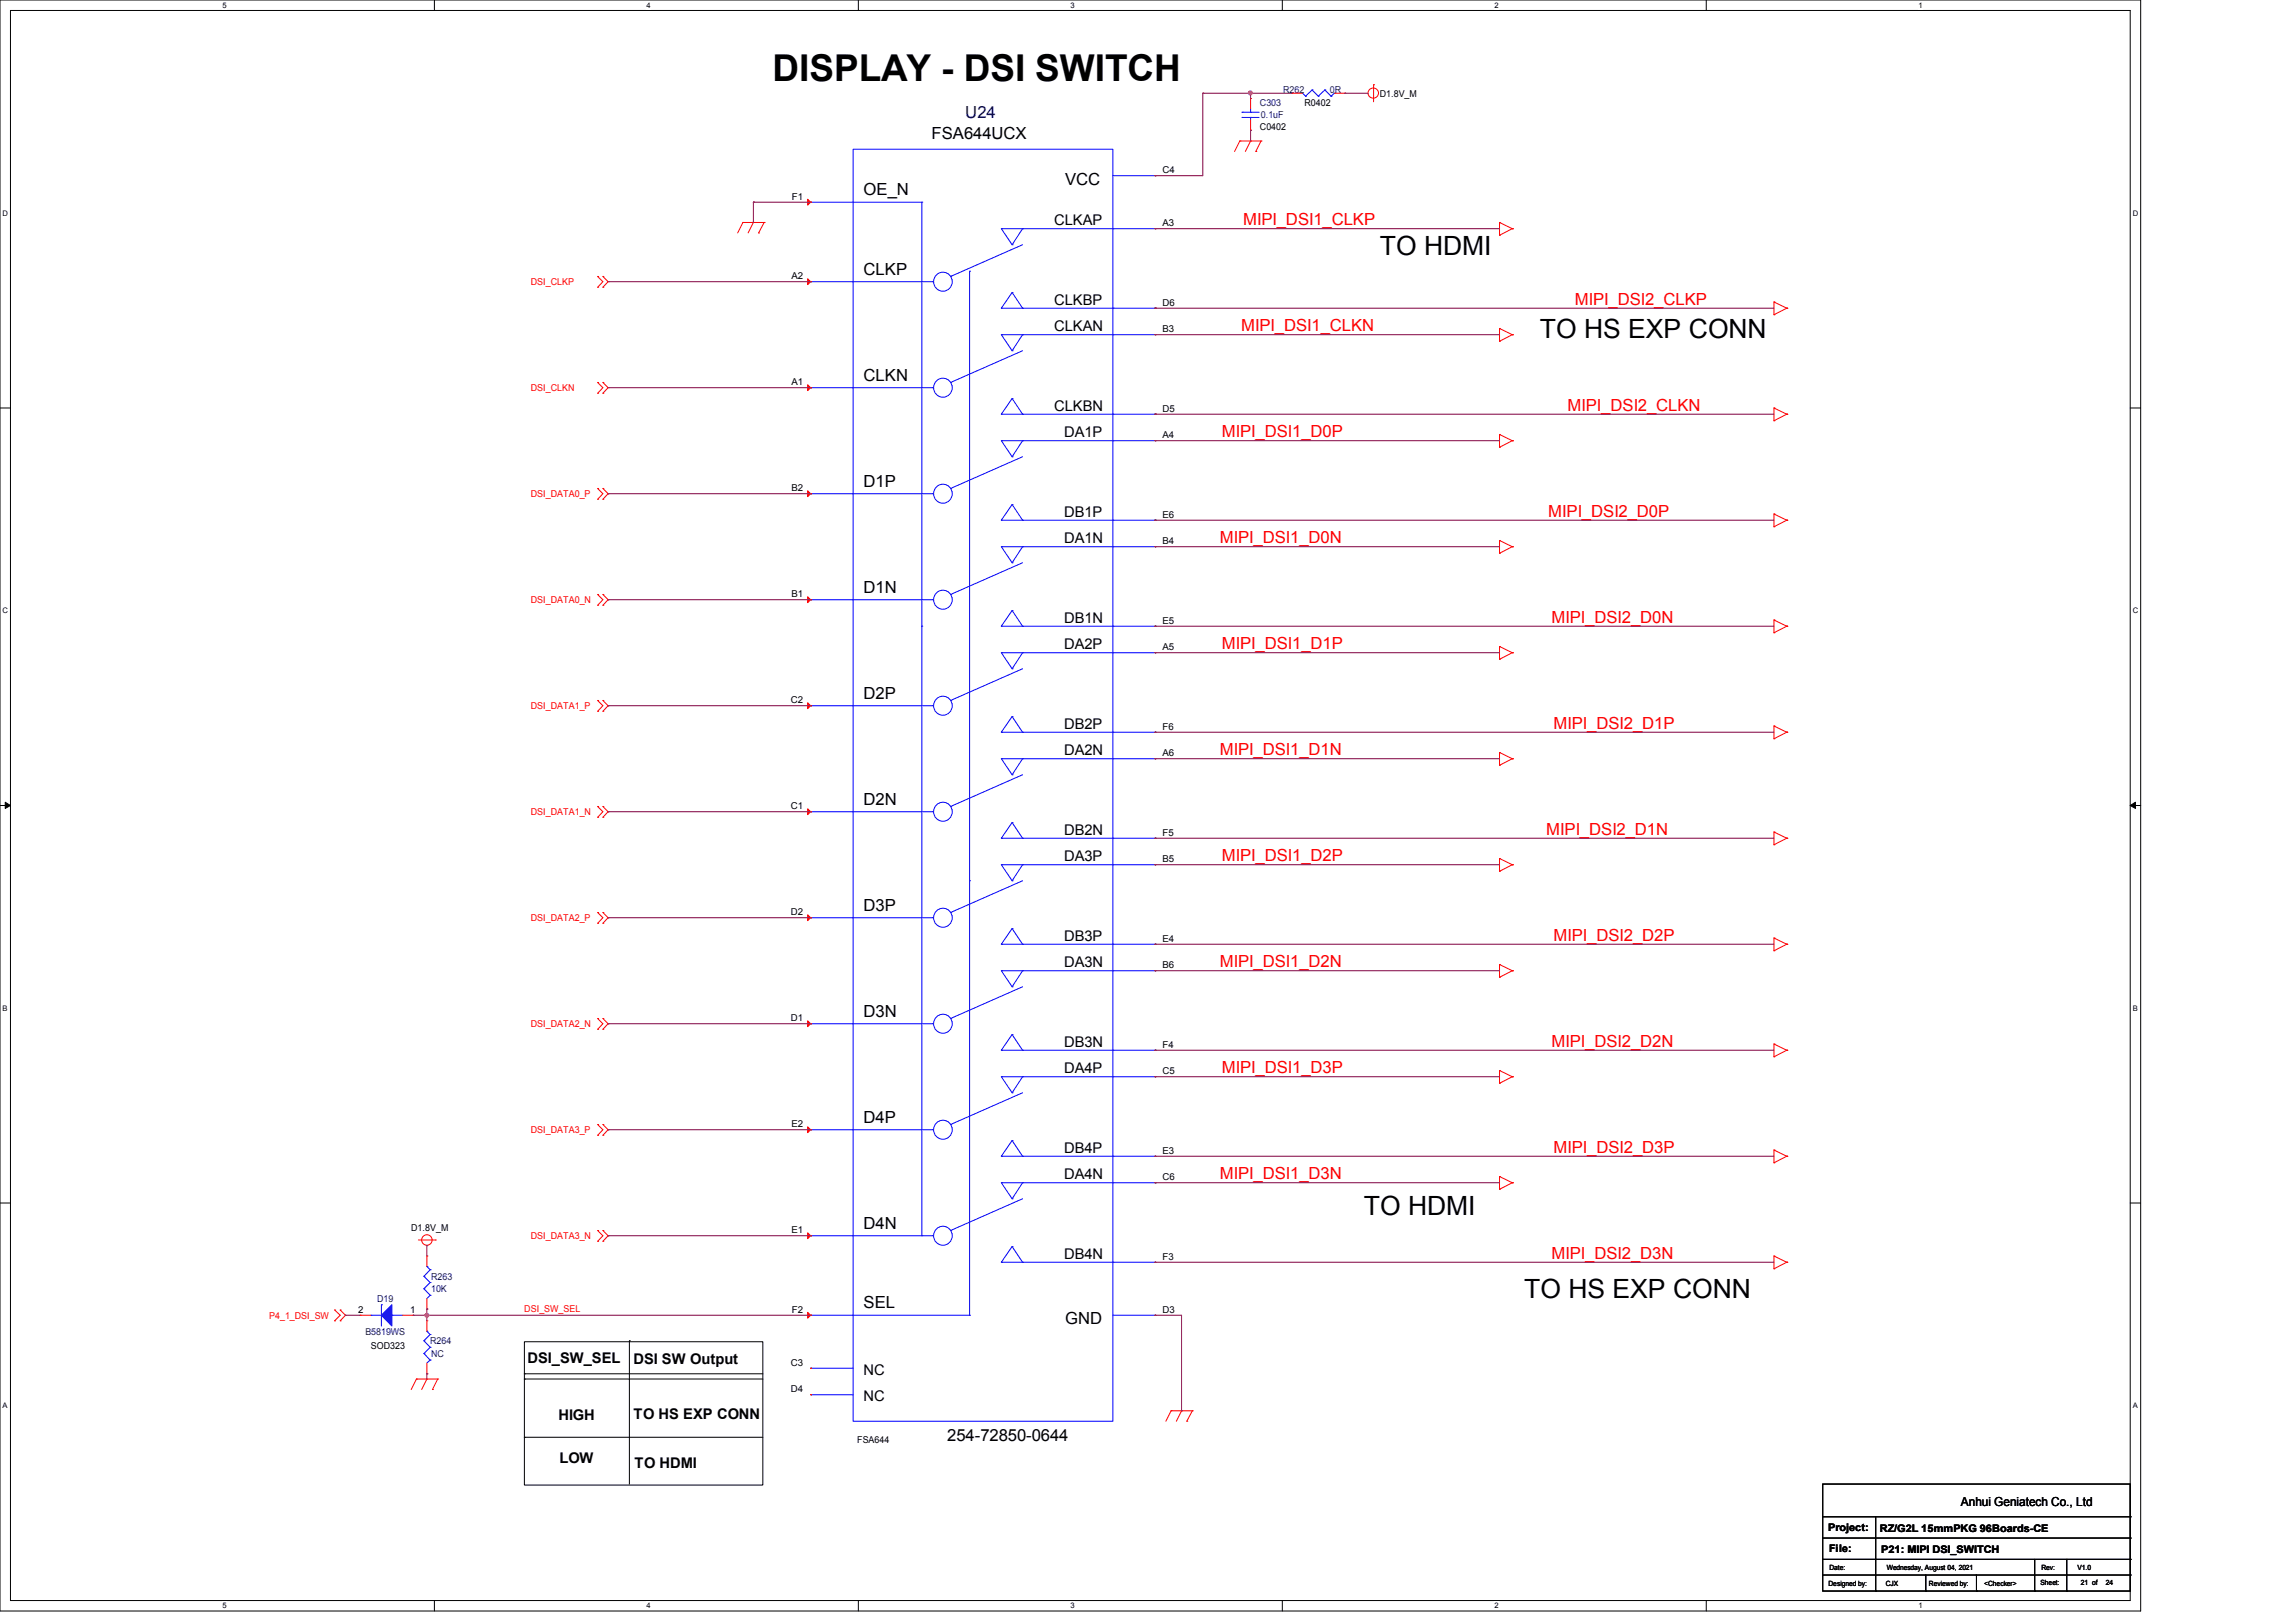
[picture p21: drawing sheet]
<svg xmlns="http://www.w3.org/2000/svg" width="297mm" height="210mm" viewBox="0 0 297 210" stroke-linecap="round" stroke-linejoin="round" font-family="sans-serif">
<defs><g id="words">
<text font-size="4.8" x="100" y="10.5">DISPLAY - DSI SWITCH</text>
<g font-size="3.4">
<text x="178.6" y="33">TO HDMI</text>
<text x="199.3" y="43.7">TO HS EXP CONN</text>
<text x="176.5" y="157.2">TO HDMI</text>
<text x="197.2" y="167.9">TO HS EXP CONN</text>
</g>
<text font-size="2.2" fill="#000080" x="124.9" y="15.3">U24</text>
<g font-size="2.2">
<text x="120.6" y="18">FSA644UCX</text>
<text x="137.8" y="23.9">VCC</text>
<text x="111.8" y="25.3">OE_N</text>
<text x="111.8" y="35.6">CLKP</text>
<text x="111.8" y="49.3">CLKN</text>
<text x="111.8" y="63">D1P</text>
<text x="111.8" y="76.7">D1N</text>
<text x="111.8" y="90.4">D2P</text>
<text x="111.8" y="104.1">D2N</text>
<text x="111.8" y="117.9">D3P</text>
<text x="111.8" y="131.6">D3N</text>
<text x="111.8" y="145.3">D4P</text>
<text x="111.8" y="159">D4N</text>
<text x="111.8" y="169.3">SEL</text>
<text x="137.8" y="171.4">GND</text>
<text x="122.6" y="186.4">254-72850-0644</text>
</g>
<g font-size="2.2" fill="#f00">
<text x="160.9" y="29.1">MIPI_DSI1_CLKP</text>
<text x="203.8" y="39.4">MIPI_DSI2_CLKP</text>
<text x="160.6" y="42.8">MIPI_DSI1_CLKN</text>
<text x="202.9" y="53.1">MIPI_DSI2_CLKN</text>
<text x="158.1" y="56.6">MIPI_DSI1_D0P</text>
<text x="157.9" y="70.3">MIPI_DSI1_D0N</text>
<text x="200.4" y="66.8">MIPI_DSI2_D0P</text>
<text x="158.1" y="84">MIPI_DSI1_D1P</text>
<text x="200.8" y="80.6">MIPI_DSI2_D0N</text>
<text x="201" y="94.3">MIPI_DSI2_D1P</text>
<text x="157.9" y="97.7">MIPI_DSI1_D1N</text>
<text x="200.1" y="108">MIPI_DSI2_D1N</text>
<text x="158.1" y="111.4">MIPI_DSI1_D2P</text>
<text x="157.9" y="125.1">MIPI_DSI1_D2N</text>
<text x="201" y="121.7">MIPI_DSI2_D2P</text>
<text x="200.8" y="135.4">MIPI_DSI2_D2N</text>
<text x="158.1" y="138.9">MIPI_DSI1_D3P</text>
<text x="201" y="149.1">MIPI_DSI2_D3P</text>
<text x="157.9" y="152.6">MIPI_DSI1_D3N</text>
<text x="200.8" y="162.9">MIPI_DSI2_D3N</text>
</g>
<g font-size="1.9">
<text x="136.4" y="29.1">CLKAP</text>
<text x="136.4" y="39.4">CLKBP</text>
<text x="136.4" y="42.8">CLKAN</text>
<text x="136.4" y="53.1">CLKBN</text>
<text x="137.7" y="56.6">DA1P</text>
<text x="137.7" y="66.8">DB1P</text>
<text x="137.7" y="70.3">DA1N</text>
<text x="137.7" y="84">DA2P</text>
<text x="137.7" y="80.6">DB1N</text>
<text x="137.7" y="94.3">DB2P</text>
<text x="137.7" y="97.7">DA2N</text>
<text x="137.7" y="108">DB2N</text>
<text x="137.7" y="111.4">DA3P</text>
<text x="137.7" y="125.1">DA3N</text>
<text x="137.7" y="121.7">DB3P</text>
<text x="137.7" y="135.4">DB3N</text>
<text x="137.7" y="138.9">DA4P</text>
<text x="137.7" y="149.1">DB4P</text>
<text x="137.7" y="152.6">DA4N</text>
<text x="137.7" y="162.9">DB4N</text>
<text x="68.3" y="176.4">DSI_SW_SEL</text>
<text x="82" y="176.5">DSI SW Output</text>
<text x="111.8" y="177.9">NC</text>
<text x="72.3" y="183.8">HIGH</text>
<text x="82" y="183.6">TO HS EXP CONN</text>
<text x="111.8" y="181.2">NC</text>
<text x="72.4" y="189.3">LOW</text>
<text x="82.1" y="189.9">TO HDMI</text>
</g>
<text font-size="1.6" x="253.8" y="194.8">Anhui Geniatech Co., Ltd</text>
<g font-size="1.4">
<text x="236.6" y="198.1">Project:</text>
<text x="236.7" y="200.8">File:</text>
<text x="243.3" y="198.2">RZ/G2L 15mmPKG 96Boards-CE</text>
<text x="243.4" y="201">P21: MIPI DSI_SWITCH</text>
</g>
<g font-size="1.2" fill="#000080">
<text x="166.1" y="12">R262</text>
<text x="172.1" y="12">0R</text>
<text x="163.1" y="13.8">C303</text>
<text x="163.2" y="15.2">0.1uF</text>
<text x="55.8" y="165.6">R263</text>
<text x="55.8" y="167.2">10K</text>
<text x="47.3" y="172.7">B5819WS</text>
<text x="48.8" y="168.4">D19</text>
<text x="55.7" y="173.9">R264</text>
<text x="55.8" y="175.6">NC</text>
</g>
<g font-size="1.2">
<text x="163.1" y="16.8">C0402</text>
<text x="168.8" y="13.8">R0402</text>
<text x="178.5" y="12.5">D1.8V_M</text>
<text x="150.4" y="22.4">C4</text>
<text x="102.5" y="25.9">F1</text>
<text x="150.4" y="29.3">A3</text>
<text x="102.4" y="36.2">A2</text>
<text x="150.4" y="39.6">D6</text>
<text x="150.4" y="43">B3</text>
<text x="102.4" y="49.9">A1</text>
<text x="150.4" y="53.3">D5</text>
<text x="150.4" y="56.7">A4</text>
<text x="102.4" y="63.6">B2</text>
<text x="150.4" y="67">E6</text>
<text x="150.4" y="70.4">B4</text>
<text x="102.4" y="77.3">B1</text>
<text x="150.4" y="80.7">E5</text>
<text x="150.4" y="84.2">A5</text>
<text x="102.4" y="91">C2</text>
<text x="150.4" y="94.4">F6</text>
<text x="150.4" y="97.9">A6</text>
<text x="102.4" y="104.7">C1</text>
<text x="150.4" y="111.6">B5</text>
<text x="150.4" y="108.2">F5</text>
<text x="102.4" y="118.4">D2</text>
<text x="150.4" y="125.3">B6</text>
<text x="150.4" y="121.9">E4</text>
<text x="102.4" y="132.2">D1</text>
<text x="150.4" y="135.6">F4</text>
<text x="150.4" y="139">C5</text>
<text x="102.4" y="145.9">E2</text>
<text x="150.4" y="149.3">E3</text>
<text x="150.4" y="152.7">C6</text>
<text x="53.2" y="159.3">D1.8V_M</text>
<text x="102.4" y="159.6">E1</text>
<text x="150.4" y="163">F3</text>
<text x="46.4" y="169.9">2</text>
<text x="53.1" y="169.9">1</text>
<text x="102.5" y="169.9">F2</text>
<text x="150.4" y="169.9">D3</text>
<text x="48" y="174.5">SOD323</text>
<text x="102.4" y="176.7">C3</text>
<text x="102.4" y="180.2">D4</text>
<text x="110.9" y="186.7">FSA644</text>
</g>
<g font-size="1.2" fill="#f00">
<text x="68.7" y="36.9">DSI_CLKP</text>
<text x="68.7" y="50.6">DSI_CLKN</text>
<text x="68.7" y="64.3">DSI_DATA0_P</text>
<text x="68.7" y="78.1">DSI_DATA0_N</text>
<text x="68.7" y="91.8">DSI_DATA1_P</text>
<text x="68.7" y="105.5">DSI_DATA1_N</text>
<text x="68.7" y="119.2">DSI_DATA2_P</text>
<text x="68.7" y="132.9">DSI_DATA2_N</text>
<text x="68.7" y="146.6">DSI_DATA3_P</text>
<text x="68.7" y="160.4">DSI_DATA3_N</text>
<text x="34.8" y="170.6">P4_1_DSI_SW</text>
<text x="67.9" y="169.7">DSI_SW_SEL</text>
</g>
<g font-size="1">
<text x="28.8" y="1">5</text>
<text x="83.7" y="1">4</text>
<text x="138.5" y="1">3</text>
<text x="193.4" y="1">2</text>
<text x="248.3" y="1">1</text>
<text x=".3" y="27.9">D</text>
<text x="276" y="27.9">D</text>
<text x=".3" y="79.4">C</text>
<text x="276" y="79.4">C</text>
<text x=".3" y="130.8">B</text>
<text x="276" y="130.8">B</text>
<text x=".3" y="182.2">A</text>
<text x="276" y="182.2">A</text>
<text x="28.8" y="208.1">5</text>
<text x="83.7" y="208.1">4</text>
<text x="138.5" y="208.1">3</text>
<text x="193.4" y="208.1">2</text>
<text x="248.3" y="208.1">1</text>
</g>
<g font-size=".9">
<text x="236.8" y="203.2">Date:</text>
<text x="244.2" y="203.2">Wednesday, August 04, 2021</text>
<text x="264.2" y="203.2">Rev:</text>
<text x="268.8" y="203.2">V1.0</text>
<text x="236.6" y="205.2">Designed by:</text>
<text x="244" y="205.2">CJX</text>
<text x="249.6" y="205.2">Reviewed by:</text>
<text x="256.8" y="205.2">&lt;Checker&gt;</text>
<text x="264.1" y="205.1">Sheet:</text>
<text x="269.3" y="205.1">21 of</text>
<text x="272.5" y="205.1">24</text>
</g>
</g></defs>
<path d="M0 0h277v208.4h-277zM1.4 1.4h274.3v205.7h-274.3z" fill="none" stroke="#000" stroke-width=".13"/>
<g fill="#fff">
<path d="M28.8 .1h.5v1.1h-.5z"/>
<path d="M28.8 207.2h.5v1.1h-.5z"/>
</g>
<path d="M56.2 0v1.4M56.2 207.1v1.3" fill="none" stroke="#000" stroke-width=".13"/>
<g fill="#fff">
<path d="M83.7 .1h.5v1.1h-.5z"/>
<path d="M83.7 207.2h.5v1.1h-.5z"/>
</g>
<path d="M111.1 0v1.4M111.1 207.1v1.3" fill="none" stroke="#000" stroke-width=".13"/>
<g fill="#fff">
<path d="M138.5 .1h.6v1.1h-.6z"/>
<path d="M138.5 207.2h.6v1.1h-.6z"/>
</g>
<path d="M165.9 0v1.4M165.9 207.1v1.3" fill="none" stroke="#000" stroke-width=".13"/>
<g fill="#fff">
<path d="M193.4 .1h.5v1.1h-.5z"/>
<path d="M193.4 207.2h.5v1.1h-.5z"/>
</g>
<path d="M220.8 0v1.4M220.8 207.1v1.3" fill="none" stroke="#000" stroke-width=".13"/>
<g fill="#fff">
<path d="M248.2 .1h.6v1.1h-.6z"/>
<path d="M248.2 207.2h.6v1.1h-.6z"/>
<path d="M.3 27.1h.8v1.1h-.8z"/>
<path d="M276 27.1h.7v1.1h-.7z"/>
<path d="M.3 78.5h.8v1.1h-.8z"/>
<path d="M276 78.5h.7v1.1h-.7z"/>
</g>
<path d="M0 52.8h1.4M275.7 52.8h1.3" fill="none" stroke="#000" stroke-width=".13"/>
<g fill="#fff">
<path d="M.3 129.9h.7v1.1h-.7z"/>
<path d="M276 129.9h.6v1.1h-.6z"/>
</g>
<path d="M0 104.2h1.4M275.7 104.2h1.3" fill="none" stroke="#000" stroke-width=".13"/>
<path d="M.7 103.8l.7 .4-.7 .4zM275.7 104.2l.7-.4v.8z" fill="#000" stroke="#000" stroke-width=".13"/>
<g fill="#fff">
<path d="M.3 181.4h.7v1.1h-.7z"/>
<path d="M276 181.4h.6v1.1h-.6z"/>
</g>
<g fill="none" stroke="#000" stroke-width=".13">
<path d="M0 155.7h1.4M275.7 155.7h1.3M67.9 173.6h30.8v18.6h-30.8zM67.9 177.8h.1M67.9 178.4h.1M67.9 177.8h30.8M67.9 178.4h30.8M81.4 173.5h.1M81.4 173.5v18.5M67.9 186h.1M67.9 186h30.8M235.9 192h39.8v13.9h-39.8z"/>
<path d="M235.9 196.3h39.8M235.9 199h39.8M242.7 196.3v9.6M275.7 196.3h.1M275.7 199h.1M235.9 201.8h39.8M235.9 203.8h39.8M242.7 205.9h.1M249.2 205.9h.1M249.2 203.8v2.1M255.8 205.9h.1M255.8 203.8v2.1"/>
<path d="M263.3 205.9h.1M263.3 201.8v4.1M267.5 205.9h.1M267.5 201.8v4.1M275.7 201.8h.1M275.7 203.8h.1"/>
</g>
<g fill="none" stroke="#f00" stroke-width=".13">
<path d="M160.4 18.2h.1M160.4 18.2l-.6 1.4M160.4 18.2h2.8M161.8 18.2h.1M161.8 16.8h.1M161.8 12.7h.1M161.8 18.2l-.6 1.4M161.8 12.7v1.4M161.8 15.5v1.3M162.5 19.6h.1M163.2 18.2h.1M163.2 18.2l-.7 1.4"/>
<path d="M167.2 12.1h.1M167.2 12.1h1.4M172.7 12.1h1.3M174 12.1h.1M177.8 11h.1M177.8 11v2.2M77.3 35.8h.1M77.3 37.2h.1M77.3 35.8l.7 .6-.7 .8M78 37.2h.1M78 35.8h.1M78 35.8l.7 .6-.7 .8"/>
<path d="M96.1 28.8h.1M96.1 28.8l-.6 1.3M96.1 28.8h2.8M97.5 28.8h.1M97.5 28.8l-.7 1.3M98.2 30.1h.1M98.9 28.8h.1M98.9 28.8l-.7 1.3M104.9 36.4h.1M104.9 26.2h.1M149.5 29.6h.1M149.5 39.9h.1"/>
<path d="M149.5 22.7h.1M194.1 28.8h.1M194.1 30.4h.1M194.1 28.8l1.6 .8M194.1 28.8v1.6M195.7 29.6h.1M195.7 29.6l-1.6 .8M229.6 39.1h.1M229.6 39.1l1.6 .8M229.6 39.1v1.6M231.2 39.9h.1M231.2 39.9l-1.6 .8"/>
<path d="M77.3 49.5h.1M77.3 50.9h.1M77.3 49.5l.7 .7-.7 .7M78 50.9h.1M78 49.5h.1M78 49.5l.7 .7-.7 .7M104.9 50.2h.1M149.5 57h.1M149.5 53.6h.1M149.5 43.3h.1M194.1 42.5h.1M194.1 44.2h.1"/>
<path d="M194.1 56.2h.1M194.1 57.9h.1M194.1 42.5v1.7M194.1 56.2v1.7M194.1 42.5l1.6 .8M194.1 56.2l1.6 .8M195.7 43.3h.1M195.7 57h.1M195.7 43.3l-1.6 .9M195.7 57l-1.6 .9M229.6 40.7h.1M229.6 52.8h.1"/>
<path d="M229.6 54.4h.1M229.6 52.8v1.6M229.6 52.8l1.6 .8M231.2 53.6h.1M231.2 53.6l-1.6 .8M77.3 63.2h.1M77.3 64.6h.1M77.3 76.9h.1M77.3 78.3h.1M77.3 63.2l.7 .7-.7 .7M77.3 76.9l.7 .7-.7 .7M78 64.6h.1"/>
<path d="M78 63.2h.1M78 78.3h.1M78 76.9h.1M78 63.2l.7 .7-.7 .7M78 76.9l.7 .7-.7 .7M104.9 77.6h.1M104.9 63.9h.1M149.5 67.3h.1M149.5 70.7h.1M194.1 69.9h.1M194.1 71.6h.1M194.1 69.9v1.7"/>
<path d="M194.1 69.9l1.6 .8M195.7 70.7h.1M195.7 70.7l-1.6 .9M229.6 66.5h.1M229.6 68.2h.1M229.6 66.5v1.7M229.6 66.5l1.6 .8M231.2 67.3h.1M231.2 67.3l-1.6 .9M77.3 90.6h.1M77.3 92h.1M77.3 90.6l.7 .7-.7 .7"/>
<path d="M78 92h.1M78 90.6h.1M78 90.6l.7 .7-.7 .7M104.9 91.3h.1M149.5 98.2h.1M149.5 84.5h.1M149.5 94.7h.1M149.5 81h.1M194.1 83.7h.1M194.1 85.3h.1M194.1 97.4h.1M194.1 99h.1"/>
<path d="M194.1 83.7v1.6M194.1 97.4v1.6M194.1 83.7l1.6 .8M194.1 97.4l1.6 .8M195.7 84.5h.1M195.7 98.2h.1M195.7 84.5l-1.6 .8M195.7 98.2l-1.6 .8M229.6 80.2h.1M229.6 81.9h.1M229.6 93.9h.1M229.6 95.6h.1"/>
<path d="M229.6 80.2v1.7M229.6 93.9v1.7M229.6 80.2l1.6 .8M229.6 93.9l1.6 .8M231.2 81h.1M231.2 94.7h.1M231.2 81l-1.6 .9M231.2 94.7l-1.6 .9M77.3 104.4h.1M77.3 105.7h.1M77.3 118.1h.1M77.3 119.5h.1"/>
<path d="M77.3 104.4l.7 .6-.7 .7M77.3 118.1l.7 .6-.7 .8M78 105.7h.1M78 104.4h.1M78 119.5h.1M78 118.1h.1M78 104.4l.7 .6-.7 .7M78 118.1l.7 .6-.7 .8M104.9 105h.1M104.9 118.7h.1M149.5 111.9h.1M149.5 108.5h.1"/>
<path d="M194.1 111.1h.1M194.1 112.7h.1M194.1 111.1v1.6M194.1 111.1l1.6 .8M195.7 111.9h.1M195.7 111.9l-1.6 .8M229.6 107.7h.1M229.6 109.3h.1M229.6 107.7v1.6M229.6 107.7l1.6 .8M231.2 108.5h.1M231.2 108.5l-1.6 .8"/>
<path d="M77.3 131.8h.1M77.3 133.2h.1M77.3 131.8l.7 .7-.7 .7M78 133.2h.1M78 131.8h.1M78 131.8l.7 .7-.7 .7M104.9 132.5h.1M149.5 139.3h.1M149.5 125.6h.1M149.5 135.9h.1M149.5 122.2h.1M194.1 124.8h.1"/>
<path d="M194.1 126.4h.1M194.1 138.5h.1M194.1 124.8v1.6M194.1 138.5v1.7M194.1 124.8l1.6 .8M194.1 138.5l1.6 .8M195.7 125.6h.1M195.7 139.3h.1M195.7 125.6l-1.6 .8M195.7 139.3l-1.6 .9M229.6 121.4h.1M229.6 123h.1"/>
<path d="M229.6 135.1h.1M229.6 136.7h.1M229.6 121.4v1.6M229.6 135.1v1.6M229.6 121.4l1.6 .8M229.6 135.1l1.6 .8M231.2 122.2h.1M231.2 135.9h.1M231.2 122.2l-1.6 .8M231.2 135.9l-1.6 .8M77.3 145.5h.1M77.3 146.9h.1"/>
<path d="M77.3 159.2h.1M77.3 145.5l.7 .7-.7 .7M77.3 159.2l.7 .7-.7 .7M78 146.9h.1M78 145.5h.1M78 159.2h.1M78 145.5l.7 .7-.7 .7M78 159.2l.7 .7-.7 .7M104.9 159.9h.1M104.9 146.2h.1M149.5 153h.1M149.5 149.6h.1"/>
<path d="M194.1 140.2h.1M194.1 152.2h.1M194.1 153.9h.1M194.1 152.2v1.7M194.1 152.2l1.6 .8M195.7 153h.1M195.7 153l-1.6 .9M229.6 148.8h.1M229.6 150.5h.1M229.6 148.8v1.7M229.6 148.8l1.6 .8M231.2 149.6h.1"/>
<path d="M231.2 149.6l-1.6 .9M43.3 169.5h.1M43.3 170.9h.1M43.3 169.5l.7 .7-.7 .7M44 170.9h.1M44 169.5h.1M44 169.5l.7 .7-.7 .7M46.6 170.2h.1M46.6 170.2h1.4M52.1 170.2h1.4M53.5 170.2h.1M53.9 178.4h.1"/>
<path d="M53.9 178.4l-.7 1.4M53.9 178.4h2.7M54.1 160.4h2.2M55.2 178.4h.1M55.2 169.4h.1M55.2 162.5h.1M55.2 177.8h.1M55.2 170.9h.1M55.2 178.4l-.6 1.4M55.2 162.5v1.4M55.2 168v1.4M55.2 170.9v1.4"/>
<path d="M55.2 176.4v1.4M56 179.8h.1M56.3 160.4h.1M56.6 178.4h.1M56.6 178.4l-.6 1.4M77.3 160.6h.1M78 160.6h.1M104.9 177h.1M104.9 170.2h.1M149.5 170.2h.1M149.5 163.3h.1M229.6 162.5h.1"/>
<path d="M229.6 164.2h.1M229.6 162.5v1.7M229.6 162.5l1.6 .8M231.2 163.3h.1M231.2 163.3l-1.6 .9M104.9 180.5h.1M151.6 182.5h.1M151.6 182.5l-.7 1.4M151.6 182.5h2.7M152.9 182.5h.1M152.9 182.5l-.7 1.4M153.6 183.9h.1"/>
<path d="M154.3 182.5h.1M154.3 182.5l-.7 1.4"/>
<circle cx="177.7" cy="12" r=".67"/>
<circle cx="55.2" cy="160.4" r=".68"/>
</g>
<path d="M50.7 168.8v2.8l-1.3-1.4z" fill="#00f" stroke="#00f" stroke-width=".13"/>
<g fill="none" stroke="#00f" stroke-width=".13">
<path d="M110.4 19.3h33.6v164.6h-33.6zM160.7 14.5h.1M160.7 15.2h.1M160.7 14.5h2.2M160.7 15.2h2.2M161.8 15.2h.1M161.8 14.5h.1M161.8 14.1v.4M161.8 15.2v.3M168.6 12.1l.4 .3M169 12.4h.1M169.8 11.6h.1"/>
<path d="M169.8 11.6l-.8 .8M169.8 11.6l.8 .8M170.6 12.4h.1M171.4 11.6h.1M171.4 11.6l-.8 .8M171.4 11.6l.9 .8M172.3 12.4h.1M172.7 12.1h.1M172.7 12.1l-.4 .3M104.9 36.4h.1M104.9 26.2h.1M104.9 36.4h15.8"/>
<path d="M104.9 26.2h14.4M119.3 26.2h.1M119.3 26.2v133.7M120.7 36.4h.1M123 35.8h.1M125.5 35.1h.1M125.5 35.1v135.1M129.6 39.9h.1M129.6 29.6h.1M129.6 29.6h19.9M129.6 39.9h19.9M129.6 29.6l1.4 2.1"/>
<path d="M131 37.8h.1M131 31.7h.1M131 37.8l-1.4 2.1M131 37.8l1.3 2.1M132.3 39.9h.1M132.3 29.6h.1M132.3 31.7l-9.3 4.1M132.3 29.6l-1.3 2.1M144 39.9h.1M144 29.6h.1M144 22.7h5.5M149.5 29.6h.1"/>
<path d="M149.5 39.9h.1M149.5 22.7h.1M104.9 50.2h.1M104.9 50.2h15.8M120.7 50.2h.1M123 49.5h.1M129.6 57h.1M129.6 53.6h.1M129.6 43.3h.1M129.6 57h19.9M129.6 53.6h19.9M129.6 43.3h19.9"/>
<path d="M129.6 57l1.4 2.1M129.6 43.3l1.4 2.1M131 59.1h.1M131 51.6h.1M131 45.4h.1M131 51.6l-1.4 2M131 51.6l1.3 2M132.3 57h.1M132.3 53.6h.1M132.3 43.3h.1M132.3 59.1l-9.3 4.1M132.3 45.4l-9.3 4.1"/>
<path d="M132.3 57l-1.3 2.1M132.3 43.3l-1.3 2.1M144 57h.1M144 53.6h.1M144 43.3h.1M149.5 57h.1M149.5 53.6h.1M149.5 43.3h.1M104.9 77.6h.1M104.9 63.9h.1M104.9 77.6h15.8M104.9 63.9h15.8"/>
<path d="M120.7 77.6h.1M120.7 63.9h.1M123 76.9h.1M123 63.2h.1M129.6 70.7h.1M129.6 67.3h.1M129.6 67.3h19.9M129.6 70.7h19.9M129.6 70.7l1.4 2.1M131 79h.1M131 72.8h.1M131 65.3h.1"/>
<path d="M131 79l-1.4 2M131 79l1.3 2M131 65.3l-1.4 2M131 65.3l1.3 2M132.3 70.7h.1M132.3 67.3h.1M132.3 72.8l-9.3 4.1M132.3 70.7l-1.3 2.1M144 70.7h.1M144 67.3h.1M149.5 67.3h.1M149.5 70.7h.1"/>
<path d="M104.9 91.3h.1M104.9 91.3h15.8M119.3 81h.1M120.7 91.3h.1M123 90.6h.1M129.6 98.2h.1M129.6 94.7h.1M129.6 84.5h.1M129.6 81h.1M129.6 98.2h19.9M129.6 84.5h19.9M129.6 94.7h19.9"/>
<path d="M129.6 81h19.9M129.6 98.2l1.4 2M129.6 84.5l1.4 2M131 92.7h.1M131 86.5h.1M131 92.7l-1.4 2M131 92.7l1.3 2M132.3 98.2h.1M132.3 94.7h.1M132.3 84.5h.1M132.3 81h.1M132.3 86.5l-9.3 4.1"/>
<path d="M132.3 98.2l-1.3 2M132.3 84.5l-1.3 2M144 98.2h.1M144 94.7h.1M144 84.5h.1M144 81h.1M149.5 98.2h.1M149.5 84.5h.1M149.5 94.7h.1M149.5 81h.1M104.9 105h.1M104.9 118.7h.1"/>
<path d="M104.9 105h15.8M104.9 118.7h15.8M120.7 118.7h.1M120.7 105h.1M123 118.1h.1M123 104.4h.1M125.5 114h.1M129.6 111.9h.1M129.6 108.5h.1M129.6 111.9h19.9M129.6 108.5h19.9M129.6 111.9l1.4 2.1"/>
<path d="M131 114h.1M131 106.4h.1M131 100.2h.1M131 106.4l-1.4 2.1M131 106.4l1.3 2.1M132.3 111.9h.1M132.3 108.5h.1M132.3 114l-9.3 4.1M132.3 100.2l-9.3 4.2M132.3 111.9l-1.3 2.1M144 111.9h.1M144 108.5h.1"/>
<path d="M149.5 111.9h.1M149.5 108.5h.1M104.9 132.5h.1M104.9 132.5h15.8M120.7 132.5h.1M123 131.8h.1M129.6 139.3h.1M129.6 135.9h.1M129.6 125.6h.1M129.6 122.2h.1M129.6 139.3h19.9M129.6 125.6h19.9"/>
<path d="M129.6 135.9h19.9M129.6 122.2h19.9M129.6 139.3l1.4 2.1M129.6 125.6l1.4 2.1M131 133.9h.1M131 127.7h.1M131 120.1h.1M131 133.9l-1.4 2M131 133.9l1.3 2M131 120.1l-1.4 2.1M131 120.1l1.3 2.1M132.3 139.3h.1"/>
<path d="M132.3 135.9h.1M132.3 125.6h.1M132.3 122.2h.1M132.3 127.7l-9.3 4.1M132.3 139.3l-1.3 2.1M132.3 125.6l-1.3 2.1M144 139.3h.1M144 135.9h.1M144 125.6h.1M144 122.2h.1M149.5 139.3h.1M149.5 125.6h.1"/>
<path d="M149.5 135.9h.1M149.5 122.2h.1M104.9 159.9h.1M104.9 146.2h.1M104.9 159.9h15.8M104.9 146.2h15.8M119.3 159.9h.1M120.7 159.9h.1M120.7 146.2h.1M123 159.2h.1M123 145.5h.1M129.6 153h.1"/>
<path d="M129.6 149.6h.1M129.6 153h19.9M129.6 149.6h19.9M129.6 153l1.4 2.1M131 155.1h.1M131 147.6h.1M131 141.4h.1M131 147.6l-1.4 2M131 147.6l1.3 2M132.3 153h.1M132.3 149.6h.1M132.3 155.1l-9.3 4.1"/>
<path d="M132.3 141.4l-9.3 4.1M132.3 153l-1.3 2.1M144 153h.1M144 149.6h.1M149.5 153h.1M149.5 149.6h.1M48 170.2h.1M48 170.2h1.4M49.4 168.8h.1M49.4 168.8v2.8M50.7 170.2h.1M50.7 170.2h1.4"/>
<path d="M54.9 166.8h.1M54.9 165.1h.1M54.9 175.1h.1M54.9 173.5h.1M54.9 166.8l.8 .8M54.9 165.1l.8 .8M54.9 175.1l.8 .9M54.9 173.5l.8 .8M55.2 163.9h.1M55.2 172.3h.1M55.2 163.9l.5 .4M55.2 172.3l.5 .4"/>
<path d="M55.7 167.6h.1M55.7 165.9h.1M55.7 164.3h.1M55.7 176h.1M55.7 174.3h.1M55.7 172.7h.1M55.7 167.6l-.5 .4M55.7 165.9l-.8 .9M55.7 164.3l-.8 .8M55.7 176l-.5 .4M55.7 174.3l-.8 .8M55.7 172.7l-.8 .8"/>
<path d="M104.9 177h.1M104.9 170.2h.1M104.9 170.2h20.6M104.9 177h5.5M125.5 170.2h.1M129.6 163.3h.1M129.6 163.3h19.9M131 161.3h.1M131 161.3l-1.4 2M131 161.3l1.3 2M132.3 163.3h.1M144 163.3h.1"/>
<path d="M144 170.2h5.5M149.5 170.2h.1M149.5 163.3h.1M104.9 180.5h.1M104.9 180.5h5.5"/>
<circle cx="122" cy="36.4" r="1.22"/>
<circle cx="122" cy="50.2" r="1.22"/>
<circle cx="122" cy="77.6" r="1.22"/>
<circle cx="122" cy="63.9" r="1.22"/>
<circle cx="122" cy="91.3" r="1.22"/>
<circle cx="122" cy="118.7" r="1.22"/>
<circle cx="122" cy="105" r="1.22"/>
<circle cx="122" cy="132.5" r="1.22"/>
<circle cx="122" cy="159.9" r="1.22"/>
<circle cx="122" cy="146.2" r="1.22"/>
</g>
<g fill="#f00" stroke="#f00" stroke-width=".13">
<path d="M104.5 49.8l.4 .4-.4 .3z"/>
<path d="M104.5 104.6l.4 .4-.4 .4z"/>
<path d="M104.5 36.1l.4 .3-.4 .4z"/>
<path d="M104.5 159.5l.4 .4-.4 .4z"/>
<path d="M104.5 145.8l.4 .4-.4 .4z"/>
<path d="M104.5 132.1l.4 .4-.4 .3z"/>
<path d="M104.5 118.4l.4 .3-.4 .4z"/>
<path d="M104.5 169.8l.4 .4-.4 .4z"/>
<path d="M104.5 25.8l.4 .4-.4 .3z"/>
<path d="M104.5 90.9l.4 .4-.4 .4z"/>
<path d="M104.5 77.2l.4 .4-.4 .4z"/>
<path d="M104.5 63.5l.4 .4-.4 .4z"/>
</g>
<g fill="none" stroke="#800040" stroke-width=".13">
<path d="M155.7 12.1h.1M155.7 12.1h11.5M155.7 12.1v10.6h-6.2M161.8 12.1h.1M161.8 16.8h.1M161.8 12.1v.6M161.8 16.8v1.4M174 12.1h.1M174 12.1h3M78.7 36.4h.1M78.7 36.4h26.2M97.5 26.2h.1"/>
<path d="M97.5 26.2h7.4M97.5 26.2v2.6M149.5 22.7h.1M149.5 29.6h.1M149.5 39.9h.1M149.5 29.6h44.6M149.5 39.9h80.1M78.7 50.2h.1M78.7 50.2h26.2M149.5 43.3h.1M149.5 53.6h.1M149.5 57h.1"/>
<path d="M149.5 43.3h44.6M149.5 53.6h80.1M149.5 57h44.6M78.7 63.9h.1M78.7 77.6h.1M78.7 63.9h26.2M78.7 77.6h26.2M149.5 67.3h.1M149.5 70.7h.1M149.5 67.3h80.1M149.5 70.7h44.6M78.7 91.3h.1"/>
<path d="M78.7 91.3h26.2M149.5 81h.1M149.5 84.5h.1M149.5 94.7h.1M149.5 98.2h.1M149.5 81h80.1M149.5 84.5h44.6M149.5 94.7h80.1M149.5 98.2h44.6M78.7 105h.1M78.7 118.7h.1M78.7 105h26.2"/>
<path d="M78.7 118.7h26.2M149.5 108.5h.1M149.5 111.9h.1M149.5 108.5h80.1M149.5 111.9h44.6M78.7 132.5h.1M78.7 132.5h26.2M149.5 122.2h.1M149.5 125.6h.1M149.5 135.9h.1M149.5 139.3h.1M149.5 122.2h80.1"/>
<path d="M149.5 125.6h44.6M149.5 135.9h80.1M149.5 139.3h44.6M78.7 146.2h.1M78.7 159.9h.1M78.7 146.2h26.2M78.7 159.9h26.2M149.5 149.6h.1M149.5 153h.1M149.5 149.6h80.1M149.5 153h44.6M44.7 170.2h.1"/>
<path d="M44.7 170.2h1.9M53.5 170.2h.1M53.5 170.2h51.4M55.2 169.4h.1M55.2 170.2h.1M55.2 177.8h.1M55.2 161.2h.1M55.2 161.2v1.3M55.2 169.4v1.5M55.2 177.8v.6M149.5 163.3h.1M149.5 170.2h.1"/>
<path d="M149.5 163.3h80.1M149.5 170.2h3.4v12.3M152.9 182.5h.1"/>
</g>
<g fill="#f0f" stroke="#f0f" stroke-width=".13">
<circle cx="161.8" cy="12" r=".25"/>
<circle cx="55.2" cy="170.2" r=".25"/>
</g>
<use href="#words"/>
</svg>
